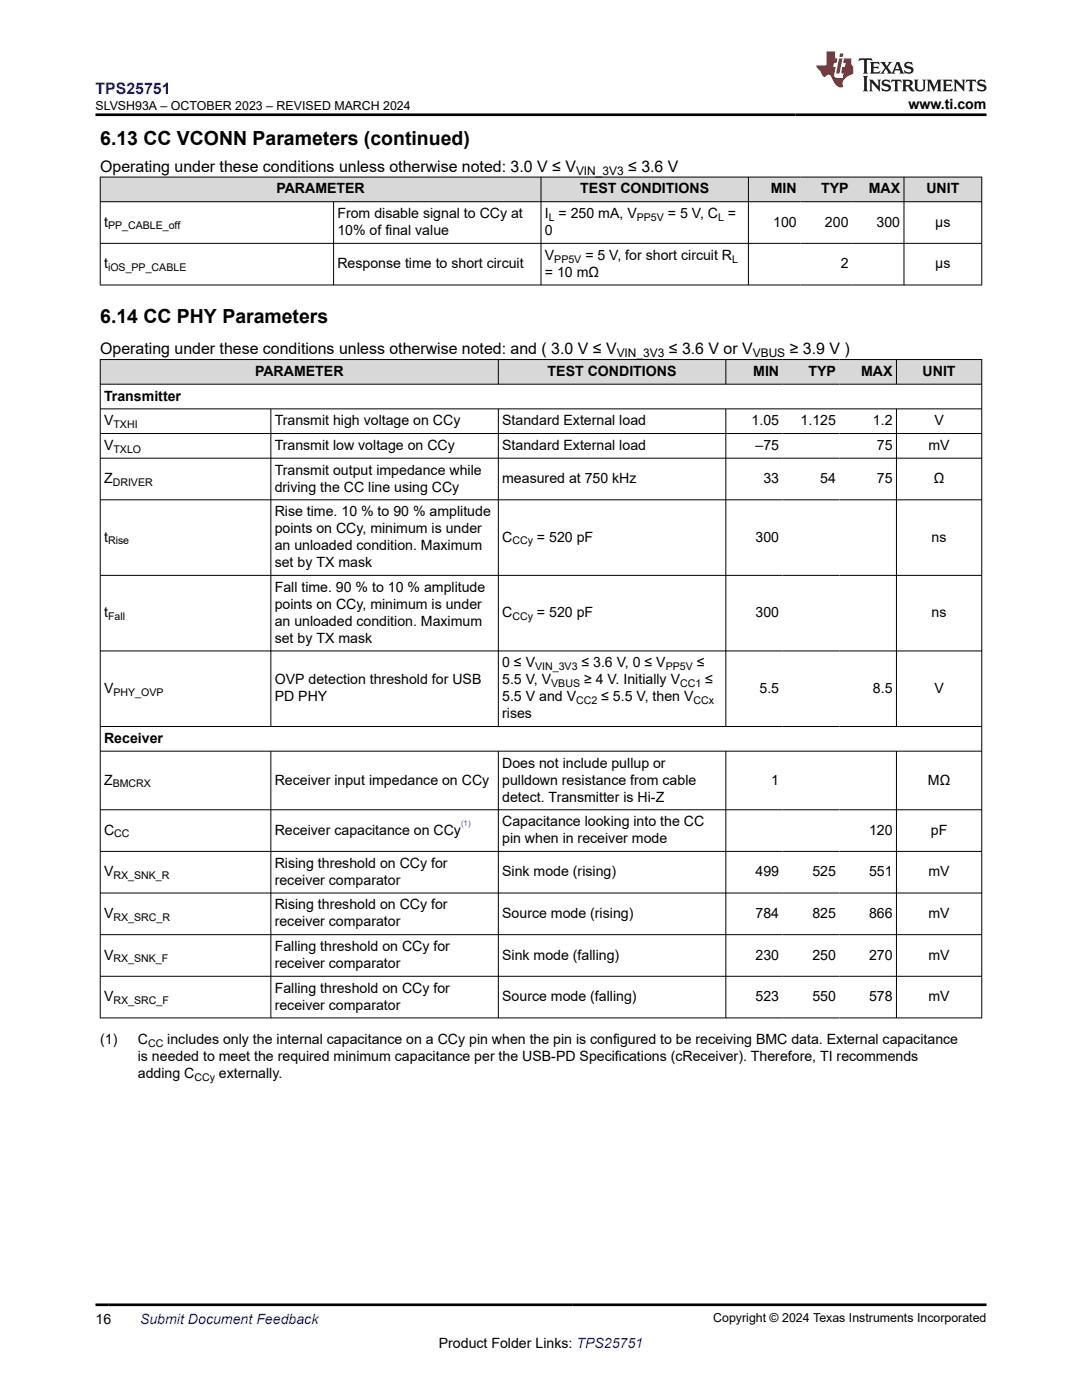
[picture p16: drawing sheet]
<svg xmlns="http://www.w3.org/2000/svg" width="216mm" height="279mm" viewBox="0 0 216 279" stroke-linecap="round" stroke-linejoin="round" font-family="sans-serif">
<defs><g id="words">
<g font-size="3.9">
<text x="20" y="28.8">6.13 CC VCONN Parameters (continued)</text>
<text x="20" y="64.6">6.14 CC PHY Parameters</text>
</g>
<text font-size="3.2" fill="#00f" x="19.1" y="18.7">TPS25751</text>
<g font-size="3.2">
<text x="20" y="34.3">Operating under these conditions unless otherwise noted: 3.0 V ≤ V</text>
<text x="125.3" y="34.3">≤ 3.6 V</text>
<text x="20" y="70.7">Operating under these conditions unless otherwise noted: and ( 3.0 V ≤ V</text>
<text x="133.5" y="70.7">≤ 3.6 V or V</text>
<text x="157.6" y="70.7">≥ 3.9 V )</text>
</g>
<g font-size="2.8">
<text x="181.3" y="21.8">www.ti.com</text>
<text x="55.1" y="38.6">PARAMETER</text>
<text x="115.8" y="38.6">TEST CONDITIONS</text>
<text x="153.8" y="38.6">MIN</text>
<text x="163.8" y="38.6">TYP</text>
<text x="173.3" y="38.6">MAX</text>
<text x="184.8" y="38.6">UNIT</text>
<text x="20.8" y="45.2">t</text>
<text x="67.3" y="43.5">From disable signal to CCy at</text>
<text x="67.3" y="46.9">10% of final value</text>
<text x="108.7" y="43.5">I = 250 mA, V</text>
<text x="108.7" y="46.9">0</text>
<text x="133.3" y="43.5">= 5 V, C =</text>
<text x="154.3" y="45.2">100</text>
<text x="164.6" y="45.2">200</text>
<text x="174.9" y="45.2">300</text>
<text x="186.6" y="45.2">µs</text>
<text x="20.8" y="53.5">t</text>
<text x="67.3" y="53.5">Response time to short circuit</text>
<text x="108.7" y="51.8">V</text>
<text x="116.8" y="51.8">= 5 V, for short circuit R</text>
<text x="167.8" y="53.5">2</text>
<text x="186.6" y="53.5">µs</text>
<text x="108.7" y="55.2">= 10 mΩ</text>
<text x="50.9" y="75">PARAMETER</text>
<text x="109.3" y="75">TEST CONDITIONS</text>
<text x="150.3" y="75">MIN</text>
<text x="161.3" y="75">TYP</text>
<text x="171.8" y="75">MAX</text>
<text x="184.1" y="75">UNIT</text>
<text x="20.8" y="80">Transmitter</text>
<text x="20.8" y="84.9">V</text>
<text x="20.8" y="89.8">V</text>
<text x="54.8" y="84.9">Transmit high voltage on CCy</text>
<text x="54.8" y="89.8">Transmit low voltage on CCy</text>
<text x="100.2" y="84.9">Standard External load</text>
<text x="100.2" y="89.8">Standard External load</text>
<text x="150" y="84.9">1.05</text>
<text x="150.8" y="89.8">–75</text>
<text x="159.8" y="84.9">1.125</text>
<text x="174.2" y="84.9">1.2</text>
<text x="175" y="89.8">75</text>
<text x="185.3" y="89.8">mV</text>
<text x="186.4" y="84.9">V</text>
<text x="54.8" y="94.7">Transmit output impedance while</text>
<text x="20.8" y="96.4">Z</text>
<text x="54.8" y="98.1">driving the CC line using CCy</text>
<text x="100.2" y="96.4">measured at 750 kHz</text>
<text x="152.3" y="96.4">33</text>
<text x="163.7" y="96.4">54</text>
<text x="175" y="96.4">75</text>
<text x="186.3" y="96.4">Ω</text>
<text x="54.8" y="103">Rise time. 10 % to 90 % amplitude</text>
<text x="54.8" y="106.4">points on CCy, minimum is under</text>
<text x="20.8" y="108.1">t</text>
<text x="54.8" y="109.8">an unloaded condition. Maximum</text>
<text x="54.8" y="113.2">set by TX mask</text>
<text x="100.2" y="108.1">C</text>
<text x="107.1" y="108.1">= 520 pF</text>
<text x="150.8" y="108.1">300</text>
<text x="185.9" y="108.1">ns</text>
<text x="54.8" y="118.1">Fall time. 90 % to 10 % amplitude</text>
<text x="20.8" y="123.2">t</text>
<text x="54.8" y="121.5">points on CCy, minimum is under</text>
<text x="54.8" y="124.9">an unloaded condition. Maximum</text>
<text x="100.2" y="123.2">C</text>
<text x="107.1" y="123.2">= 520 pF</text>
<text x="150.8" y="123.2">300</text>
<text x="185.9" y="123.2">ns</text>
<text x="54.8" y="128.3">set by TX mask</text>
<text x="54.8" y="136.6">OVP detection threshold for USB</text>
<text x="100.2" y="133.2">0 ≤ V</text>
<text x="100.2" y="136.6">5.5 V, V</text>
<text x="116" y="133.2">≤ 3.6 V, 0 ≤ V</text>
<text x="116.5" y="136.6">≥ 4 V. Initially V</text>
<text x="139" y="133.2">≤</text>
<text x="140.7" y="136.6">≤</text>
<text x="20.8" y="138.3">V</text>
<text x="54.8" y="140">PD PHY</text>
<text x="100.2" y="140">5.5 V and V</text>
<text x="100.2" y="143.3">rises</text>
<text x="120" y="140">≤ 5.5 V, then V</text>
<text x="151.6" y="138.3">5.5</text>
<text x="174.2" y="138.3">8.5</text>
<text x="186.4" y="138.3">V</text>
<text x="20.8" y="148.3">Receiver</text>
<text x="100.2" y="153.2">Does not include pullup or</text>
<text x="20.8" y="156.6">Z</text>
<text x="54.8" y="156.6">Receiver input impedance on CCy</text>
<text x="100.2" y="156.6">pulldown resistance from cable</text>
<text x="100.2" y="160">detect. Transmitter is Hi-Z</text>
<text x="153.9" y="156.6">1</text>
<text x="185.2" y="156.6">MΩ</text>
<text x="20.8" y="166.6">C</text>
<text x="54.8" y="166.6">Receiver capacitance on CCy</text>
<text x="100.2" y="164.9">Capacitance looking into the CC</text>
<text x="173.4" y="166.6">120</text>
<text x="185.7" y="166.6">pF</text>
<text x="54.8" y="173.2">Rising threshold on CCy for</text>
<text x="100.2" y="168.3">pin when in receiver mode</text>
<text x="20.8" y="174.9">V</text>
<text x="54.8" y="176.6">receiver comparator</text>
<text x="100.2" y="174.9">Sink mode (rising)</text>
<text x="150.8" y="174.9">499</text>
<text x="162.1" y="174.9">525</text>
<text x="173.4" y="174.9">551</text>
<text x="185.3" y="174.9">mV</text>
<text x="20.8" y="183.2">V</text>
<text x="54.8" y="181.5">Rising threshold on CCy for</text>
<text x="54.8" y="184.9">receiver comparator</text>
<text x="100.2" y="183.2">Source mode (rising)</text>
<text x="150.8" y="183.2">784</text>
<text x="162.1" y="183.2">825</text>
<text x="173.4" y="183.2">866</text>
<text x="185.3" y="183.2">mV</text>
<text x="20.8" y="191.5">V</text>
<text x="54.8" y="189.8">Falling threshold on CCy for</text>
<text x="100.2" y="191.5">Sink mode (falling)</text>
<text x="150.8" y="191.5">230</text>
<text x="162.1" y="191.5">250</text>
<text x="173.4" y="191.5">270</text>
<text x="185.3" y="191.5">mV</text>
<text x="54.8" y="193.2">receiver comparator</text>
<text x="20.8" y="199.8">V</text>
<text x="54.8" y="198.1">Falling threshold on CCy for</text>
<text x="54.8" y="201.5">receiver comparator</text>
<text x="100.2" y="199.8">Source mode (falling)</text>
<text x="150.8" y="199.8">523</text>
<text x="162.1" y="199.8">550</text>
<text x="173.4" y="199.8">578</text>
<text x="185.3" y="199.8">mV</text>
<text x="20" y="208.3">(1)</text>
<text x="27.5" y="208.3">C</text>
<text x="33.4" y="208.3">includes only the internal capacitance on a CCy pin when the pin is configured to be receiving BMC data. External capacitance</text>
<text x="27.5" y="211.7">is needed to meet the required minimum capacitance per the USB-PD Specifications (cReceiver). Therefore, TI recommends</text>
<text x="27.5" y="215.1">adding C</text>
<text x="43.7" y="215.1">externally.</text>
<text x="19.1" y="264.2">16</text>
<text x="87.6" y="269">Product Folder Links: TPS25751</text>
</g>
<text font-size="2.8" fill="#00f" x="27.9" y="264.2">Submit Document Feedback</text>
<g font-size="2.5">
<text x="19.1" y="21.9">SLVSH93A – OCTOBER 2023 – REVISED MARCH 2024</text>
<text x="142.3" y="263.9">Copyright © 2024 Texas Instruments Incorporated</text>
</g>
<g font-size="2.4">
<text x="114.9" y="34.9">VIN_3V3</text>
<text x="123.1" y="71.3">VIN_3V3</text>
<text x="150.2" y="71.3">VBUS</text>
</g>
<g font-size="2.1">
<text x="21.6" y="45.8">PP_CABLE_off</text>
<text x="109.5" y="44.1">L</text>
<text x="127.1" y="44.1">PP5V</text>
<text x="143.3" y="44.1">L</text>
<text x="110.6" y="52.4">PP5V</text>
<text x="146.1" y="52.4">L</text>
<text x="21.6" y="54.1">iOS_PP_CABLE</text>
<text x="22.6" y="85.4">TXHI</text>
<text x="22.6" y="90.4">TXLO</text>
<text x="22.5" y="97">DRIVER</text>
<text x="21.6" y="108.7">Rise</text>
<text x="102.2" y="108.7">CCy</text>
<text x="21.6" y="123.7">Fall</text>
<text x="102.2" y="123.7">CCy</text>
<text x="106.8" y="133.7">VIN_3V3</text>
<text x="110" y="137.1">VBUS</text>
<text x="132.8" y="133.7">PP5V</text>
<text x="135.7" y="137.1">CC1</text>
<text x="22.6" y="138.8">PHY_OVP</text>
<text x="115" y="140.5">CC2</text>
<text x="138.4" y="140.5">CCx</text>
<text x="22.5" y="157.1">BMCRX</text>
<text x="22.8" y="167.1">CC</text>
<text x="22.6" y="175.4">RX_SNK_R</text>
<text x="22.6" y="183.8">RX_SRC_R</text>
<text x="22.6" y="192.1">RX_SNK_F</text>
<text x="22.6" y="200.4">RX_SRC_F</text>
<text x="29.5" y="208.9">CC</text>
<text x="38.8" y="215.6">CCy</text>
</g>
<text font-size="1.6" fill="#00f" x="92" y="164.9">(1)</text>
</g></defs>
<g fill="#d8d8d8">
<path d="M20 35.3h175.9v5h-175.9z" fill-rule="evenodd"/>
<path d="M20.1 35.4h87.8v4.8h-87.8z" fill-rule="evenodd"/>
<path d="M108 35.4h41.3v4.8h-41.3z" fill-rule="evenodd"/>
<path d="M149.4 35.4h10.3v4.8h-10.3z" fill-rule="evenodd"/>
<path d="M159.7 35.4h10.3v4.8h-10.3z" fill-rule="evenodd"/>
<path d="M170 35.4h10.3v4.8h-10.3z" fill-rule="evenodd"/>
<path d="M180.4 35.4h15.4v4.8h-15.4z" fill-rule="evenodd"/>
</g>
<path d="M19.9 35.3h176.1M20 35.3v21.6M107.9 35.3v21.6M149.3 35.3v21.6M180.4 35.3v21.6M195.9 35.3v21.6M19.9 40.3h176.1M19.9 48.6h176.1M19.9 56.9h176.1M66.6 40.3v16.6" fill="none" stroke="#000" stroke-width=".2"/>
<g fill="#d8d8d8">
<path d="M20 71.8h175.9v4.9h-175.9z" fill-rule="evenodd"/>
<path d="M20.1 71.8h79.3v4.8h-79.3z" fill-rule="evenodd"/>
<path d="M99.5 71.8h45.3v4.8h-45.3z" fill-rule="evenodd"/>
<path d="M144.9 71.8h11.3v4.8h-11.3z" fill-rule="evenodd"/>
<path d="M156.2 71.8h11.3v4.8h-11.3z" fill-rule="evenodd"/>
<path d="M167.5 71.8h11.3v4.8h-11.3z" fill-rule="evenodd"/>
<path d="M178.9 71.8h16.9v4.8h-16.9z" fill-rule="evenodd"/>
</g>
<g fill="none" stroke="#000" stroke-width=".2">
<path d="M19.9 71.8h176.1M19.9 76.7h176.1M20 71.7v131.5M99.4 71.7v5M144.8 71.7v5M178.9 71.7v5M195.9 71.7v131.5M19.9 81.6h176.1M19.9 86.5h176.1M19.9 91.4h176.1M19.9 99.7h176.1M54 81.6v63.5"/>
<path d="M99.4 81.6v63.5M144.8 81.6v63.5M178.9 81.6v63.5M19.9 114.8h176.1M19.9 129.9h176.1M19.9 145h176.1M19.9 149.9h176.1M54 149.9v53.3M99.4 149.9v53.3M144.8 149.9v53.3M178.9 149.9v53.3M19.9 161.6h176.1"/>
<path d="M19.9 169.9h176.1M19.9 178.2h176.1M19.9 186.5h176.1M19.9 194.8h176.1M19.9 203.1h176.1"/>
</g>
<path d="M171.5 11.6l-.2 .6 .5-.2h.6v.1v2.2l-.2 .4h1l-.2-.4v-2.2v-.1h.5l.6 .2-.2-.6zM173.6 12.4l.2 .3v1.6l-.2 .4h1.9l.1-.6a1.08 1.08 0 0 1-1.3 .2v-.7h.6l.4 .2v-.7l-.4 .2h-.6v-.5l.2-.2a1 1 0 0 1 1 .3l-.1-.5zM175.7 12.4l.9 1.1-1 1.2h.9l-.2-.2 .5-.8 .4 .8-.2 .2h1.6l-.2-.2 .2-.5h.9l.1 .5-.1 .2h.9l-.2-.4-.8-1.9h-.5l-.9 2.1-.9-1.1 .9-1h-.8l.2 .2-.4 .6-.4-.6 .2-.2zM179 12.8l.4 1h-.7zM180.7 12.5a.65 .65 0 0 0-.2 .7 .65 .65 0 0 0 .6 .5l.6 .1 .1 .3a.79 .79 0 0 1-.7 .4 .79 .79 0 0 1-.7-.5l.1 .7 .2-.1a.93 .93 0 0 0 1.1 0 .93 .93 0 0 0 .4-.9 1.46 1.46 0 0 0-1.2-.6l-.1-.3a1.09 1.09 0 0 1 1.2 .2l-.2-.6-.1 .1-.5-.2zM172.2 15.2l.2 .4v2.2l-.2 .4h1l-.2-.4v-2.2l.2-.4zM173.4 15.9l.2 .4v1.5l-.2 .4h.8l-.3-.4 .1-1.3 1.6 1.8v-2l.2-.4h-.7l.1 .2 .1 1.1-1.2-1.3zM176.2 16a.65 .65 0 0 0-.2 .8 .65 .65 0 0 0 .6 .4l.6 .2 .1 .2a.79 .79 0 0 1-.7 .4 .79 .79 0 0 1-.7-.5l.1 .7 .2-.1a.93 .93 0 0 0 1.1 .1 .93 .93 0 0 0 .4-1 1.46 1.46 0 0 0-1.2-.5l-.1-.4a1.09 1.09 0 0 1 1.2 .2l-.1-.6-.2 .1-.5-.1zM177.9 15.9l-.1 .6a.63 .63 0 0 1 .8-.3v1.6l-.3 .4h1l-.2-.4v-1.6a.66 .66 0 0 1 .8 .3l-.1-.6zM180 15.9l.2 .4v1.5l-.2 .4h1l-.2-.2-.1-.7h.5l.1 .2a.79 .79 0 0 0 1.2 .6l-1-.9a.61 .61 0 0 0 .6-.6 .61 .61 0 0 0-.5-.7zM180.8 16.2h.1a.47 .47 0 0 1 .5 .1 .47 .47 0 0 1 .1 .5l-.1 .1-.7 .1zM182.3 15.9l.2 .2a2.27 2.27 0 0 0 .4 2 1.04 1.04 0 0 0 1.7-.7v-1.3l.2-.2h-.8l.2 .4v1.1a.6 .6 0 0 1-.6 .6 .6 .6 0 0 1-.6-.6v-1.1l.3-.4zM184.9 15.9l.2 .4v1.5l-.2 .4h.8l-.3-.4v-1.4l.9 1.9 .9-1.9v1.4l-.3 .4h1l-.2-.4v-1.5l.2-.4h-.8l-.7 1.5-.6-1.5zM188.1 15.9l.2 .4v1.5l-.2 .4h1.9l.1-.6a1.09 1.09 0 0 1-1.3 .2v-.7h.6l.4 .2v-.6l-.4 .2h-.6v-.6l.2-.1a1.01 1.01 0 0 1 1 .3l-.1-.6zM190.2 15.9l.3 .4v1.5l-.3 .4h.8l-.2-.4v-1.3l1.6 1.8v-2l.2-.4h-.7l.2 .2v1.1l-1.2-1.3zM192.8 15.9l-.1 .6a.63 .63 0 0 1 .8-.3v1.6l-.3 .4h1l-.2-.4v-1.6a.66 .66 0 0 1 .8 .3l-.1-.6zM195.2 16a.65 .65 0 0 0-.2 .8 .65 .65 0 0 0 .6 .4l.6 .2 .2 .2a.79 .79 0 0 1-.7 .4 .79 .79 0 0 1-.7-.5l.1 .7 .2-.1a.93 .93 0 0 0 1 .1 .93 .93 0 0 0 .5-1 1.46 1.46 0 0 0-1.3-.5v-.4a1.09 1.09 0 0 1 1.2 .2l-.2-.6-.2 .1-.5-.1z" fill="#231f20"/>
<path d="M164.9 10.3v2.7h-2l.1 .4 .8 1a.95 .95 0 0 0 1 .9 .59 .59 0 0 1 .5-.4 .59 .59 0 0 1 .5 .3l.4 .8a1.59 1.59 0 0 0 2.1 1.4 1.61 1.61 0 0 1 1-2.3l1-.3-.1-1.5a1.59 1.59 0 0 1-.3-1.7h-1.5l-.2 .9h.6l-.2 .9h-.5l-.2 .9v.3l.4 .1-.1 .9h-.7a.73 .73 0 0 1-1-.7l.3-1.5h-.5l.1-.9h.5l.2-.9h-.5v-1.3zM167.4 11.6l-.6 3.1h.7l.6-3.1zM167.6 10.7l-.1 .6h.7l.1-.6z" fill="#ed1c24"/>
<path d="M19.1 22.9h177.8M19.1 260.4h177.8" fill="none" stroke="#000" stroke-width=".53"/>
<use href="#words"/>
</svg>
